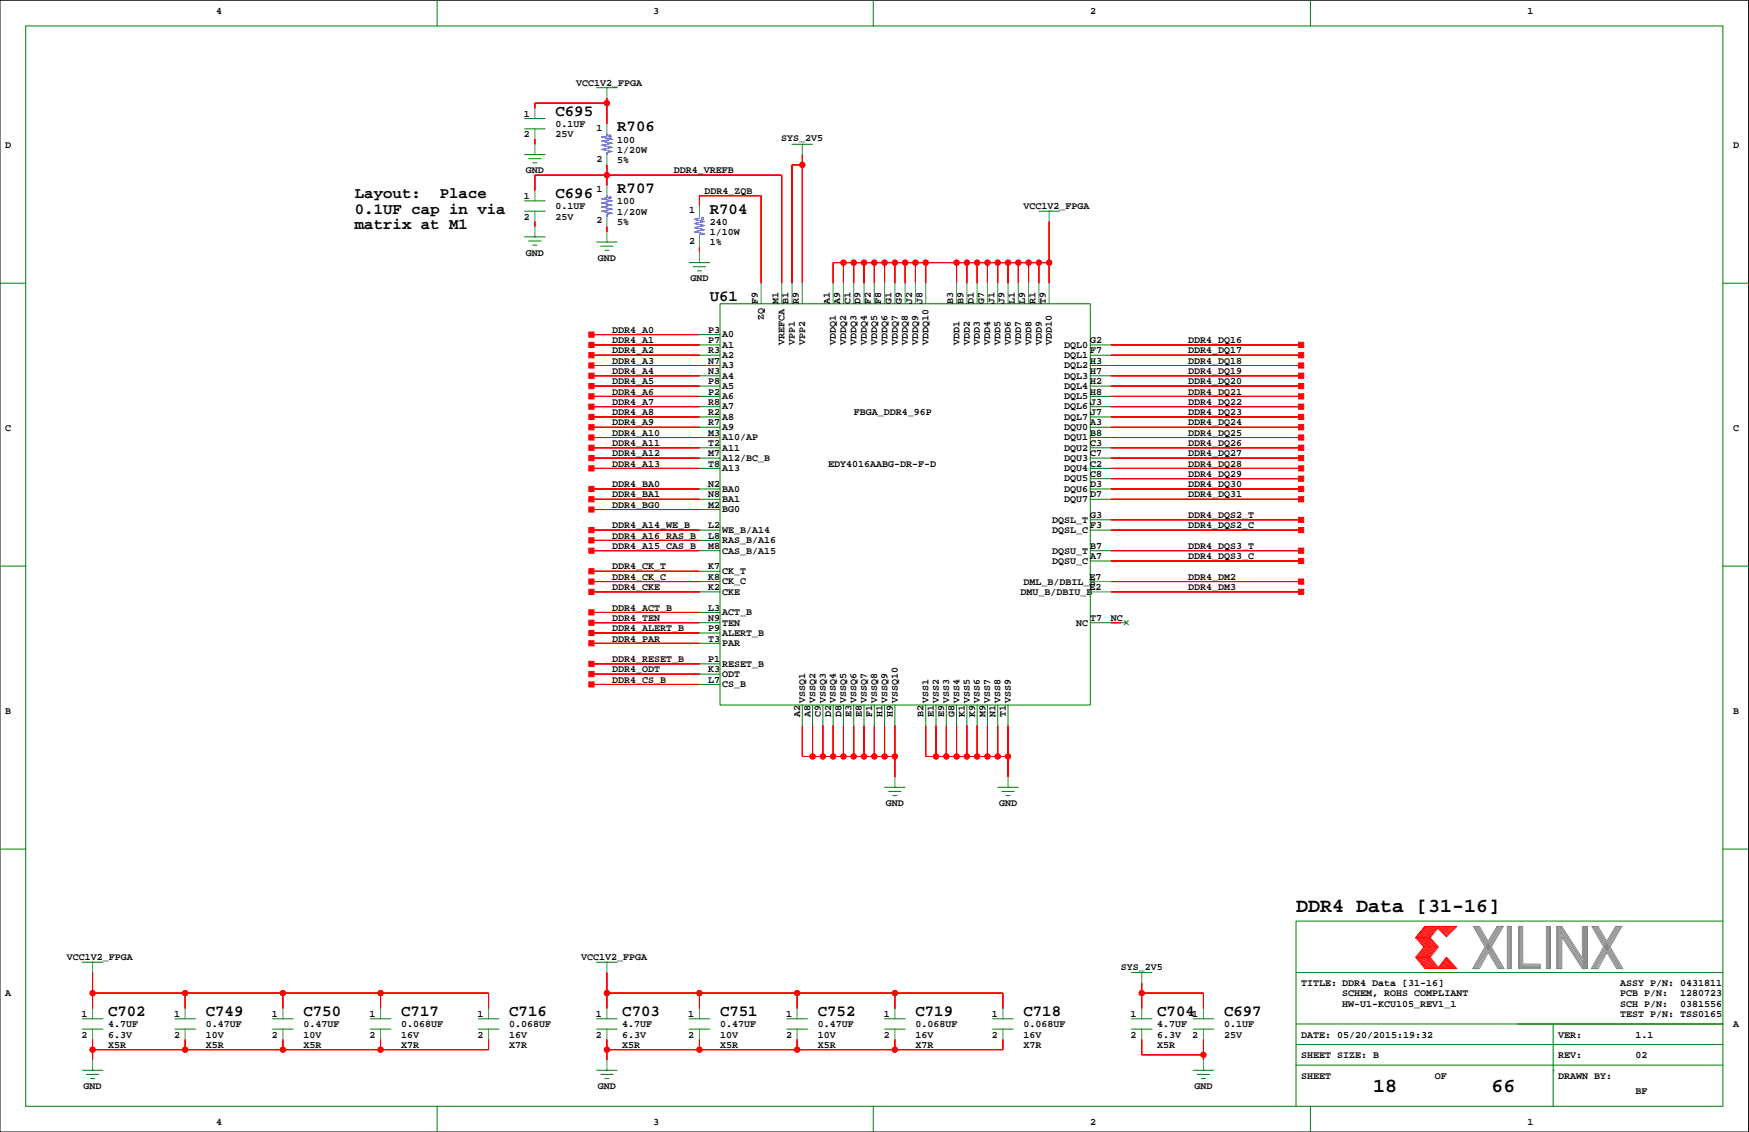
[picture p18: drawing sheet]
<svg xmlns="http://www.w3.org/2000/svg" width="432mm" height="279mm" viewBox="0 0 432 279" stroke-linecap="round" stroke-linejoin="round" font-family="sans-serif">
<defs><g id="words">
<g font-size="4.9">
<text x="320" y="225.2">DDR4 Data [31-16]</text>
<text x="339" y="269.6">18</text>
<text x="368.2" y="269.6">66</text>
</g>
<g font-size="3.9">
<text x="137.1" y="28.6">C695</text>
<text x="152.4" y="32.4">R706</text>
<text x="152.4" y="47.6">R707</text>
<text x="87.6" y="48.9">Layout:</text>
<text x="87.6" y="52.7">0.1UF cap in via</text>
<text x="108.6" y="48.9">Place</text>
<text x="137.1" y="48.9">C696</text>
<text x="175.2" y="52.7">R704</text>
<text x="87.6" y="56.5">matrix at M1</text>
<text x="175.2" y="74.3">U61</text>
<text x="26.7" y="250.8">C702</text>
<text x="50.8" y="250.8">C749</text>
<text x="74.9" y="250.8">C750</text>
<text x="99" y="250.8">C717</text>
<text x="125.7" y="250.8">C716</text>
<text x="153.6" y="250.8">C703</text>
<text x="177.8" y="250.8">C751</text>
<text x="201.9" y="250.8">C752</text>
<text x="226" y="250.8">C719</text>
<text x="252.7" y="250.8">C718</text>
<text x="285.7" y="250.8">C704</text>
<text x="302.2" y="250.8">C697</text>
</g>
<g font-size="2.5">
<text x="53.3" y="3.4">4</text>
<text x="161.3" y="3.4">3</text>
<text x="269.2" y="3.4">2</text>
<text x="377.1" y="3.4">1</text>
<text x="142.2" y="21.2">VCC1V2_FPGA</text>
<text x="129.3" y="28.8">1</text>
<text x="129.3" y="33.9">2</text>
<text x="137.1" y="33.9">25V</text>
<text x="137.1" y="31.4">0.1UF</text>
<text x="147.3" y="32.3">1</text>
<text x="152.4" y="35.2">100</text>
<text x="192.9" y="34.9">SYS_2V5</text>
<text x="1.3" y="36.4">D</text>
<text x="147.3" y="39.9">2</text>
<text x="152.4" y="40.3">5%</text>
<text x="152.4" y="37.7">1/20W</text>
<text x="427.9" y="36.4">D</text>
<text x="129.8" y="42.8">GND</text>
<text x="147.3" y="47.5">1</text>
<text x="166.3" y="42.8">DDR4_VREFB</text>
<text x="174" y="47.9">DDR4_ZQB</text>
<text x="129.3" y="49.1">1</text>
<text x="137.1" y="51.7">0.1UF</text>
<text x="152.4" y="50.4">100</text>
<text x="152.4" y="53">1/20W</text>
<text x="170.1" y="52.6">1</text>
<text x="252.7" y="51.7">VCC1V2_FPGA</text>
<text x="129.3" y="54.2">2</text>
<text x="137.1" y="54.2">25V</text>
<text x="147.3" y="55.1">2</text>
<text x="152.4" y="55.5">5%</text>
<text x="175.2" y="55.5">240</text>
<text x="175.2" y="58">1/10W</text>
<text x="129.8" y="63.1">GND</text>
<text x="147.6" y="64.4">GND</text>
<text x="170.1" y="60.2">2</text>
<text x="175.2" y="60.6">1%</text>
<text x="170.5" y="69.5">GND</text>
<text x="187.1" y="75" transform="rotate(-90 187.1 75)">F9</text>
<text x="192.2" y="75" transform="rotate(-90 192.2 75)">M1</text>
<text x="194.7" y="75" transform="rotate(-90 194.7 75)">B1</text>
<text x="197.2" y="75" transform="rotate(-90 197.2 75)">R9</text>
<text x="204.9" y="75" transform="rotate(-90 204.9 75)">A1</text>
<text x="207.4" y="75" transform="rotate(-90 207.4 75)">A9</text>
<text x="209.9" y="75" transform="rotate(-90 209.9 75)">C1</text>
<text x="212.5" y="75" transform="rotate(-90 212.5 75)">D9</text>
<text x="215" y="75" transform="rotate(-90 215 75)">F2</text>
<text x="217.6" y="75" transform="rotate(-90 217.6 75)">F8</text>
<text x="220.1" y="75" transform="rotate(-90 220.1 75)">G1</text>
<text x="222.6" y="75" transform="rotate(-90 222.6 75)">G9</text>
<text x="225.2" y="75" transform="rotate(-90 225.2 75)">J2</text>
<text x="227.7" y="75" transform="rotate(-90 227.7 75)">J8</text>
<text x="235.3" y="75" transform="rotate(-90 235.3 75)">B3</text>
<text x="237.9" y="75" transform="rotate(-90 237.9 75)">B9</text>
<text x="240.4" y="75" transform="rotate(-90 240.4 75)">D1</text>
<text x="242.9" y="75" transform="rotate(-90 242.9 75)">G7</text>
<text x="245.5" y="75" transform="rotate(-90 245.5 75)">J1</text>
<text x="248" y="75" transform="rotate(-90 248 75)">J9</text>
<text x="250.6" y="75" transform="rotate(-90 250.6 75)">L1</text>
<text x="253.1" y="75" transform="rotate(-90 253.1 75)">L9</text>
<text x="255.6" y="75" transform="rotate(-90 255.6 75)">R1</text>
<text x="258.2" y="75" transform="rotate(-90 258.2 75)">T9</text>
<text x="151.1" y="82.2">DDR4_A0</text>
<text x="174.8" y="82.2">P3</text>
<text x="178.3" y="83.3">A0</text>
<text x="188.6" y="79" transform="rotate(-90 188.6 79)">ZQ</text>
<text x="151.1" y="84.7">DDR4_A1</text>
<text x="151.1" y="87.2">DDR4_A2</text>
<text x="151.1" y="89.8">DDR4_A3</text>
<text x="174.8" y="89.8">N7</text>
<text x="174.8" y="87.2">R3</text>
<text x="174.8" y="84.7">P7</text>
<text x="178.3" y="85.8">A1</text>
<text x="178.3" y="88.4">A2</text>
<text x="193.7" y="85.1" transform="rotate(-90 193.7 85.1)">VREFCA</text>
<text x="196.2" y="85.1" transform="rotate(-90 196.2 85.1)">VPP1</text>
<text x="198.8" y="85.1" transform="rotate(-90 198.8 85.1)">VPP2</text>
<text x="206.4" y="85.1" transform="rotate(-90 206.4 85.1)">VDDQ1</text>
<text x="208.9" y="85.1" transform="rotate(-90 208.9 85.1)">VDDQ2</text>
<text x="211.5" y="85.1" transform="rotate(-90 211.5 85.1)">VDDQ3</text>
<text x="214" y="85.1" transform="rotate(-90 214 85.1)">VDDQ4</text>
<text x="216.5" y="85.1" transform="rotate(-90 216.5 85.1)">VDDQ5</text>
<text x="219.1" y="85.1" transform="rotate(-90 219.1 85.1)">VDDQ6</text>
<text x="221.6" y="85.1" transform="rotate(-90 221.6 85.1)">VDDQ7</text>
<text x="224.2" y="85.1" transform="rotate(-90 224.2 85.1)">VDDQ8</text>
<text x="226.7" y="85.1" transform="rotate(-90 226.7 85.1)">VDDQ9</text>
<text x="229.2" y="85.1" transform="rotate(-90 229.2 85.1)">VDDQ10</text>
<text x="236.9" y="85.1" transform="rotate(-90 236.9 85.1)">VDD1</text>
<text x="239.4" y="85.1" transform="rotate(-90 239.4 85.1)">VDD2</text>
<text x="241.9" y="85.1" transform="rotate(-90 241.9 85.1)">VDD3</text>
<text x="244.5" y="85.1" transform="rotate(-90 244.5 85.1)">VDD4</text>
<text x="247" y="85.1" transform="rotate(-90 247 85.1)">VDD5</text>
<text x="249.6" y="85.1" transform="rotate(-90 249.6 85.1)">VDD6</text>
<text x="252.1" y="85.1" transform="rotate(-90 252.1 85.1)">VDD7</text>
<text x="254.6" y="85.1" transform="rotate(-90 254.6 85.1)">VDD8</text>
<text x="257.2" y="85.1" transform="rotate(-90 257.2 85.1)">VDD9</text>
<text x="259.7" y="85.1" transform="rotate(-90 259.7 85.1)">VDD10</text>
<text x="262.7" y="85.8">DQL0</text>
<text x="262.7" y="88.4">DQL1</text>
<text x="269.2" y="89.8">H3</text>
<text x="269.2" y="87.2">F7</text>
<text x="269.2" y="84.7">G2</text>
<text x="293.3" y="87.2">DDR4_DQ17</text>
<text x="293.3" y="84.7">DDR4_DQ16</text>
<text x="293.3" y="89.8">DDR4_DQ18</text>
<text x="151.1" y="92.3">DDR4_A4</text>
<text x="151.1" y="94.9">DDR4_A5</text>
<text x="174.8" y="94.9">P8</text>
<text x="174.8" y="92.3">N3</text>
<text x="178.3" y="90.9">A3</text>
<text x="178.3" y="93.4">A4</text>
<text x="178.3" y="96">A5</text>
<text x="262.7" y="90.9">DQL2</text>
<text x="262.7" y="93.4">DQL3</text>
<text x="262.7" y="96">DQL4</text>
<text x="269.2" y="94.9">H2</text>
<text x="269.2" y="92.3">H7</text>
<text x="293.3" y="92.3">DDR4_DQ19</text>
<text x="293.3" y="94.9">DDR4_DQ20</text>
<text x="151.1" y="97.4">DDR4_A6</text>
<text x="151.1" y="99.9">DDR4_A7</text>
<text x="174.8" y="99.9">R8</text>
<text x="174.8" y="97.4">P2</text>
<text x="178.3" y="98.5">A6</text>
<text x="178.3" y="101.1">A7</text>
<text x="262.7" y="98.5">DQL5</text>
<text x="262.7" y="101.1">DQL6</text>
<text x="269.2" y="99.9">J3</text>
<text x="269.2" y="97.4">H8</text>
<text x="293.3" y="99.9">DDR4_DQ22</text>
<text x="293.3" y="97.4">DDR4_DQ21</text>
<text x="1.3" y="106.3">C</text>
<text x="151.1" y="102.5">DDR4_A8</text>
<text x="151.1" y="105">DDR4_A9</text>
<text x="151.1" y="107.5">DDR4_A10</text>
<text x="174.8" y="105">R7</text>
<text x="174.8" y="102.5">R2</text>
<text x="174.8" y="107.5">M3</text>
<text x="178.3" y="103.6">A8</text>
<text x="178.3" y="106.1">A9</text>
<text x="210.8" y="102.5">FBGA_DDR4_96P</text>
<text x="262.7" y="103.6">DQL7</text>
<text x="262.7" y="106.1">DQU0</text>
<text x="269.2" y="107.5">B8</text>
<text x="269.2" y="105">A3</text>
<text x="269.2" y="102.5">J7</text>
<text x="293.3" y="105">DDR4_DQ24</text>
<text x="293.3" y="107.5">DDR4_DQ25</text>
<text x="293.3" y="102.5">DDR4_DQ23</text>
<text x="427.9" y="106.3">C</text>
<text x="151.1" y="110.1">DDR4_A11</text>
<text x="151.1" y="112.6">DDR4_A12</text>
<text x="174.8" y="112.6">M7</text>
<text x="174.8" y="110.1">T2</text>
<text x="178.3" y="108.7">A10/AP</text>
<text x="178.3" y="111.2">A11</text>
<text x="178.3" y="113.8">A12/BC_B</text>
<text x="262.7" y="108.7">DQU1</text>
<text x="262.7" y="111.2">DQU2</text>
<text x="262.7" y="113.8">DQU3</text>
<text x="269.2" y="112.6">C7</text>
<text x="269.2" y="110.1">C3</text>
<text x="293.3" y="112.6">DDR4_DQ27</text>
<text x="293.3" y="110.1">DDR4_DQ26</text>
<text x="151.1" y="115.2">DDR4_A13</text>
<text x="174.8" y="115.2">T8</text>
<text x="178.3" y="116.3">A13</text>
<text x="204.4" y="115.2">EDY4016AABG-DR-F-D</text>
<text x="262.7" y="116.3">DQU4</text>
<text x="262.7" y="118.8">DQU5</text>
<text x="269.2" y="117.7">C8</text>
<text x="269.2" y="115.2">C2</text>
<text x="293.3" y="117.7">DDR4_DQ29</text>
<text x="293.3" y="115.2">DDR4_DQ28</text>
<text x="151.1" y="120.2">DDR4_BA0</text>
<text x="151.1" y="122.8">DDR4_BA1</text>
<text x="151.1" y="125.3">DDR4_BG0</text>
<text x="174.8" y="125.3">M2</text>
<text x="174.8" y="122.8">N8</text>
<text x="174.8" y="120.2">N2</text>
<text x="178.3" y="121.4">BA0</text>
<text x="178.3" y="123.9">BA1</text>
<text x="262.7" y="121.4">DQU6</text>
<text x="262.7" y="123.9">DQU7</text>
<text x="269.2" y="122.8">D7</text>
<text x="269.2" y="120.2">D3</text>
<text x="293.3" y="120.2">DDR4_DQ30</text>
<text x="293.3" y="122.8">DDR4_DQ31</text>
<text x="151.1" y="130.4">DDR4_A14_WE_B</text>
<text x="174.8" y="130.4">L2</text>
<text x="178.3" y="126.5">BG0</text>
<text x="178.3" y="131.5">WE_B/A14</text>
<text x="259.8" y="131.5">DQSL_C</text>
<text x="259.8" y="129">DQSL_T</text>
<text x="269.2" y="127.9">G3</text>
<text x="269.2" y="130.4">F3</text>
<text x="293.3" y="130.4">DDR4_DQS2_C</text>
<text x="293.3" y="127.9">DDR4_DQS2_T</text>
<text x="151.1" y="132.9">DDR4_A16_RAS_B</text>
<text x="151.1" y="135.5">DDR4_A15_CAS_B</text>
<text x="174.8" y="132.9">L8</text>
<text x="174.8" y="135.5">M8</text>
<text x="178.3" y="136.6">CAS_B/A15</text>
<text x="178.3" y="134.1">RAS_B/A16</text>
<text x="259.8" y="136.6">DQSU_T</text>
<text x="269.2" y="135.5">B7</text>
<text x="293.3" y="135.5">DDR4_DQS3_T</text>
<text x="151.1" y="140.6">DDR4_CK_T</text>
<text x="151.1" y="143.1">DDR4_CK_C</text>
<text x="174.8" y="140.6">K7</text>
<text x="174.8" y="143.1">K8</text>
<text x="178.3" y="141.7">CK_T</text>
<text x="259.8" y="139.2">DQSU_C</text>
<text x="269" y="143.1">E7</text>
<text x="269.2" y="138">A7</text>
<text x="293.3" y="138">DDR4_DQS3_C</text>
<text x="293.3" y="143.1">DDR4_DM2</text>
<text x="151.1" y="145.6">DDR4_CKE</text>
<text x="174.8" y="145.6">K2</text>
<text x="178.3" y="146.8">CKE</text>
<text x="178.3" y="144.2">CK_C</text>
<text x="251.9" y="146.9">DMU_B/DBIU_B</text>
<text x="252.7" y="144.4">DML_B/DBIL_B</text>
<text x="269" y="145.6">E2</text>
<text x="293.3" y="145.6">DDR4_DM3</text>
<text x="151.1" y="150.7">DDR4_ACT_B</text>
<text x="151.1" y="155.8">DDR4_ALERT_B</text>
<text x="151.1" y="153.3">DDR4_TEN</text>
<text x="174.8" y="153.3">N9</text>
<text x="174.8" y="155.8">P9</text>
<text x="174.8" y="150.7">L3</text>
<text x="178.3" y="151.9">ACT_B</text>
<text x="178.3" y="154.4">TEN</text>
<text x="265.7" y="154.4">NC</text>
<text x="269.2" y="153.3">T7</text>
<text x="274.3" y="153.3">NC</text>
<text x="151.1" y="158.3">DDR4_PAR</text>
<text x="174.8" y="158.3">T3</text>
<text x="178.3" y="156.9">ALERT_B</text>
<text x="178.3" y="159.5">PAR</text>
<text x="151.1" y="163.4">DDR4_RESET_B</text>
<text x="151.1" y="166">DDR4_ODT</text>
<text x="174.8" y="163.4">P1</text>
<text x="174.8" y="166">K3</text>
<text x="178.3" y="167.1">ODT</text>
<text x="178.3" y="164.6">RESET_B</text>
<text x="151.1" y="168.5">DDR4_CS_B</text>
<text x="174.8" y="168.5">L7</text>
<text x="178.3" y="169.6">CS_B</text>
<text x="198.8" y="173.5" transform="rotate(-90 198.8 173.5)">VSSQ1</text>
<text x="201.3" y="173.5" transform="rotate(-90 201.3 173.5)">VSSQ2</text>
<text x="203.8" y="173.5" transform="rotate(-90 203.8 173.5)">VSSQ3</text>
<text x="206.4" y="173.5" transform="rotate(-90 206.4 173.5)">VSSQ4</text>
<text x="208.9" y="173.5" transform="rotate(-90 208.9 173.5)">VSSQ5</text>
<text x="211.5" y="173.5" transform="rotate(-90 211.5 173.5)">VSSQ6</text>
<text x="214" y="173.5" transform="rotate(-90 214 173.5)">VSSQ7</text>
<text x="216.5" y="173.5" transform="rotate(-90 216.5 173.5)">VSSQ8</text>
<text x="219.1" y="173.5" transform="rotate(-90 219.1 173.5)">VSSQ9</text>
<text x="221.6" y="173.5" transform="rotate(-90 221.6 173.5)">VSSQ10</text>
<text x="229.2" y="173.5" transform="rotate(-90 229.2 173.5)">VSS1</text>
<text x="231.8" y="173.5" transform="rotate(-90 231.8 173.5)">VSS2</text>
<text x="234.3" y="173.5" transform="rotate(-90 234.3 173.5)">VSS3</text>
<text x="236.9" y="173.5" transform="rotate(-90 236.9 173.5)">VSS4</text>
<text x="239.4" y="173.5" transform="rotate(-90 239.4 173.5)">VSS5</text>
<text x="241.9" y="173.5" transform="rotate(-90 241.9 173.5)">VSS6</text>
<text x="244.5" y="173.5" transform="rotate(-90 244.5 173.5)">VSS7</text>
<text x="247" y="173.5" transform="rotate(-90 247 173.5)">VSS8</text>
<text x="249.6" y="173.5" transform="rotate(-90 249.6 173.5)">VSS9</text>
<text x="1.3" y="176.1">B</text>
<text x="197.6" y="177" transform="rotate(-90 197.6 177)">A2</text>
<text x="200.1" y="177" transform="rotate(-90 200.1 177)">A8</text>
<text x="202.6" y="177" transform="rotate(-90 202.6 177)">C9</text>
<text x="205.2" y="177" transform="rotate(-90 205.2 177)">D2</text>
<text x="207.7" y="177" transform="rotate(-90 207.7 177)">D8</text>
<text x="210.3" y="177" transform="rotate(-90 210.3 177)">E3</text>
<text x="212.8" y="177" transform="rotate(-90 212.8 177)">E8</text>
<text x="215.3" y="177" transform="rotate(-90 215.3 177)">F1</text>
<text x="217.9" y="177" transform="rotate(-90 217.9 177)">H1</text>
<text x="220.4" y="177" transform="rotate(-90 220.4 177)">H9</text>
<text x="228" y="177" transform="rotate(-90 228 177)">B2</text>
<text x="230.6" y="177" transform="rotate(-90 230.6 177)">E1</text>
<text x="233.1" y="177" transform="rotate(-90 233.1 177)">E9</text>
<text x="235.6" y="177" transform="rotate(-90 235.6 177)">G8</text>
<text x="238.2" y="177" transform="rotate(-90 238.2 177)">K1</text>
<text x="240.7" y="177" transform="rotate(-90 240.7 177)">K9</text>
<text x="243.3" y="177" transform="rotate(-90 243.3 177)">M9</text>
<text x="245.8" y="177" transform="rotate(-90 245.8 177)">N1</text>
<text x="248.3" y="177" transform="rotate(-90 248.3 177)">T1</text>
<text x="427.9" y="176.1">B</text>
<text x="218.7" y="199">GND</text>
<text x="246.6" y="199">GND</text>
<text x="16.5" y="237.1">VCC1V2_FPGA</text>
<text x="143.5" y="237.1">VCC1V2_FPGA</text>
<text x="276.7" y="239.3">SYS_2V5</text>
<text x="1.3" y="245.9">A</text>
<text x="321.2" y="243.4">TITLE: DDR4 Data [31-16]</text>
<text x="331.4" y="245.9">SCHEM, ROHS COMPLIANT</text>
<text x="400" y="243.4">ASSY P/N: 0431811</text>
<text x="400" y="245.9">PCB P/N:</text>
<text x="414.8" y="245.9">1280723</text>
<text x="20.1" y="251">1</text>
<text x="43" y="251">1</text>
<text x="67.1" y="251">1</text>
<text x="91.2" y="251">1</text>
<text x="117.9" y="251">1</text>
<text x="147.1" y="251">1</text>
<text x="169.9" y="251">1</text>
<text x="194.1" y="251">1</text>
<text x="218.2" y="251">1</text>
<text x="244.8" y="251">1</text>
<text x="279.1" y="251">1</text>
<text x="294.4" y="251">1</text>
<text x="331.4" y="248.5">HW-U1-KCU105_REV1_1</text>
<text x="400" y="251">TEST P/N: TSS0165</text>
<text x="400" y="248.5">SCH P/N:</text>
<text x="414.8" y="248.5">0381556</text>
<text x="20.1" y="256.1">2</text>
<text x="26.7" y="253.6">4.7UF</text>
<text x="26.7" y="256.1">6.3V</text>
<text x="43" y="256.1">2</text>
<text x="50.8" y="256.1">10V</text>
<text x="50.8" y="253.6">0.47UF</text>
<text x="67.1" y="256.1">2</text>
<text x="74.9" y="256.1">10V</text>
<text x="74.9" y="253.6">0.47UF</text>
<text x="91.2" y="256.1">2</text>
<text x="99" y="253.6">0.068UF</text>
<text x="99" y="256.1">16V</text>
<text x="117.9" y="256.1">2</text>
<text x="125.7" y="256.1">16V</text>
<text x="125.7" y="253.6">0.068UF</text>
<text x="147.1" y="256.1">2</text>
<text x="153.6" y="253.6">4.7UF</text>
<text x="153.6" y="256.1">6.3V</text>
<text x="169.9" y="256.1">2</text>
<text x="177.8" y="256.1">10V</text>
<text x="177.8" y="253.6">0.47UF</text>
<text x="194.1" y="256.1">2</text>
<text x="201.9" y="256.1">10V</text>
<text x="201.9" y="253.6">0.47UF</text>
<text x="218.2" y="256.1">2</text>
<text x="226" y="253.6">0.068UF</text>
<text x="226" y="256.1">16V</text>
<text x="244.8" y="256.1">2</text>
<text x="252.7" y="256.1">16V</text>
<text x="252.7" y="253.6">0.068UF</text>
<text x="279.1" y="256.1">2</text>
<text x="285.7" y="253.6">4.7UF</text>
<text x="285.7" y="256.1">6.3V</text>
<text x="294.4" y="256.1">2</text>
<text x="302.2" y="253.6">0.1UF</text>
<text x="302.2" y="256.1">25V</text>
<text x="321.2" y="256.1">DATE: 05/20/2015:19:32</text>
<text x="384.7" y="256.1">VER:</text>
<text x="403.8" y="256.1">1.1</text>
<text x="427.9" y="253.6">A</text>
<text x="26.7" y="258.6">X5R</text>
<text x="50.8" y="258.6">X5R</text>
<text x="74.9" y="258.6">X5R</text>
<text x="99" y="258.6">X7R</text>
<text x="125.7" y="258.6">X7R</text>
<text x="153.6" y="258.6">X5R</text>
<text x="177.8" y="258.6">X5R</text>
<text x="201.9" y="258.6">X5R</text>
<text x="226" y="258.6">X7R</text>
<text x="252.7" y="258.6">X7R</text>
<text x="285.7" y="258.6">X5R</text>
<text x="321.2" y="261.2">SHEET SIZE: B</text>
<text x="384.7" y="261.2">REV:</text>
<text x="403.8" y="261.2">02</text>
<text x="20.6" y="268.8">GND</text>
<text x="147.6" y="268.8">GND</text>
<text x="294.9" y="268.8">GND</text>
<text x="321.2" y="266.3">SHEET</text>
<text x="354.2" y="266.3">OF</text>
<text x="384.7" y="266.3">DRAWN BY:</text>
<text x="403.8" y="270.1">BF</text>
<text x="53.3" y="277.7">4</text>
<text x="161.3" y="277.7">3</text>
<text x="269.2" y="277.7">2</text>
<text x="377.1" y="277.7">1</text>
</g>
</g></defs>
<path d="M0 .1h431.7v279.3h-431.7z" fill="none" stroke="#000" stroke-width=".25"/>
<g fill="none" stroke="#008000" stroke-width=".25">
<path d="M6.3 6.4h419.1v266.7h-419.1zM107.9 .1v6.3M215.6 .1v6.3M323.5 .1v6.3M129.5 31.8h5.1M129.5 29.3h5.1M129.5 38.2h5.1M130.5 39.2h3.1M132.1 38.2h.1M147.3 21.6h5.1M149.8 21.6h.1M195.5 35.6h5.1"/>
<path d="M198.1 35.6h.1M129.5 58.5h5.1M129.5 52.1h5.1M129.5 49.6h5.1M130.5 59.5h3.1M131.5 40.2h1.1M132.1 58.5h.1M147.3 59.7h5.1M149.8 59.7h.1M256.5 52.1h5.1M259 52.1h.1M0 69.9h6.3"/>
<path d="M131.5 60.5h1.1M148.3 60.8h3M149.3 61.8h1M170.1 64.8h5.1M171.2 65.8h3M172.2 66.9h1M172.7 64.8h.1M177.8 75h91.4v99h-91.4zM425.4 69.9h6.3M172.7 82.6h5.1M172.7 85.1h5.1M172.7 87.7h5.1"/>
<path d="M172.7 90.2h5.1M172.7 92.8h5.1M172.7 95.3h5.1M172.7 97.8h5.1M269.2 85.1h5.1M269.2 87.7h5.1M269.2 90.2h5.1M269.2 92.8h5.1M269.2 95.3h5.1M269.2 97.8h5.1M172.7 108h5.1M172.7 110.5h5.1"/>
<path d="M172.7 113.1h5.1M172.7 115.6h5.1M172.7 100.4h5.1M172.7 102.9h5.1M172.7 105.4h5.1M269.2 108h5.1M269.2 110.5h5.1M269.2 113.1h5.1M269.2 115.6h5.1M269.2 100.4h5.1M269.2 102.9h5.1M269.2 105.4h5.1"/>
<path d="M269.2 118.1h5.1M0 139.7h6.3M172.7 120.7h5.1M172.7 123.2h5.1M172.7 125.8h5.1M172.7 135.9h5.1M172.7 130.8h5.1M172.7 133.4h5.1M269.2 120.7h5.1M269.2 123.2h5.1M269.2 135.9h5.1M269.2 130.8h5.1"/>
<path d="M269.2 128.3h5.1M269.2 138.5h5.1M425.4 139.7h6.3M172.7 151.2h5.1M172.7 156.2h5.1M172.7 146.1h5.1M172.7 143.5h5.1M172.7 141h5.1M172.7 153.7h5.1M172.7 158.8h5.1M269.2 153.7h5.1M277.6 153.2l1 1"/>
<path d="M278.6 153.2l-1 1M172.7 168.9h5.1M172.7 166.4h5.1M172.7 163.9h5.1M198.1 174v5.1M200.6 174v5.1M203.2 174v5.1M205.7 174v5.1M208.2 174v5.1M210.8 174v5.1M213.3 174v5.1M215.9 174v5.1"/>
<path d="M218.4 174v5.1M220.9 174v5.1M228.5 174v5.1M231.1 174v5.1M233.6 174v5.1M236.2 174v5.1M238.7 174v5.1M241.2 174v5.1M243.8 174v5.1M246.3 174v5.1M248.9 174v5.1M218.4 194.3h5.1"/>
<path d="M219.4 195.3h3.1M220.4 196.4h1M220.9 194.3h.1M246.3 194.3h5.1M247.3 195.3h3.1M248.4 196.4h1M248.9 194.3h.1M0 209.6h6.3M425.4 209.6h6.3M20.3 237.5h5.1M22.9 237.5h.1M147.3 237.5h5.1"/>
<path d="M149.8 237.5h.1M425.4 227.3h-105.4v35.6M20.3 254h5.1M20.3 251.5h5.1M43.2 254h5M43.2 251.5h5M67.3 254h5.1M67.3 251.5h5.1M91.4 254h5.1M91.4 251.5h5.1M118.1 254h5.1M118.1 251.5h5.1"/>
<path d="M147.3 254h5.1M147.3 251.5h5.1M170.1 254h5.1M170.1 251.5h5.1M194.3 254h5M194.3 251.5h5M218.4 254h5.1M218.4 251.5h5.1M245.1 254h5M245.1 251.5h5M279.3 240h5.1M279.3 254h5.1"/>
<path d="M279.3 251.5h5.1M281.9 240h.1M294.6 254h5.1M294.6 251.5h5.1M320 257.8h105.4M320 252.7h105.4M320 240h105.4M383.5 252.7v20.4M20.3 264.2h5.1M21.3 265.2h3.1M22.3 266.2h1.1M22.9 264.2h.1"/>
<path d="M107.9 273.1v6.3M147.3 264.2h5.1M148.3 265.2h3M149.3 266.2h1M149.8 264.2h.1M215.6 273.1v6.3M294.6 264.2h5.1M295.6 265.2h3M296.6 266.2h1M297.1 264.2h.1M320 262.9v10.2M320 262.9h105.4"/>
<path d="M323.5 273.1v6.3M383.5 264.2h.1"/>
</g>
<g fill="none" stroke="#f00" stroke-width=".25">
<path d="M132.1 34.3v1.3M149.8 24.2v6.3M149.8 25.5h-17.7v1.2M198.1 38.2v31.7M132.1 47v-3.8h60.9v26.7M132.1 54.7v1.2M149.8 40.7v5.1M149.8 55.9v1.3M172.7 50.9v-2.6h15.2v21.6M198.1 40.7h-2.6v29.2M259 54.7v15.2M172.7 61v1.3"/>
<path d="M208.2 64.8v5.1M210.8 64.8v5.1M213.3 64.8v5.1M215.9 64.8v5.1M218.4 64.8v5.1M220.9 64.8v5.1M223.5 64.8v5.1M226 64.8v5.1M228.5 64.8v5.1M236.2 64.8v5.1M238.7 64.8v5.1M241.2 64.8v5.1"/>
<path d="M243.8 64.8v5.1M246.3 64.8v5.1M248.9 64.8v5.1M251.4 64.8v5.1M253.9 64.8v5.1M256.5 64.8v5.1M259 64.8h-53.3v5.1M146 82.6h26.7M146 85.1h26.7M146 87.7h26.7M146 90.2h26.7M146 92.8h26.7"/>
<path d="M146 95.3h26.7M146 97.8h26.7M274.3 85.1h46.9M274.3 87.7h46.9M274.3 90.2h46.9M274.3 92.8h46.9M274.3 95.3h46.9M274.3 97.8h46.9M146 113.1h26.7M146 105.4h26.7M146 110.5h26.7M146 108h26.7"/>
<path d="M146 115.6h26.7M146 100.4h26.7M146 102.9h26.7M274.3 113.1h46.9M274.3 118.1h46.9M274.3 105.4h46.9M274.3 110.5h46.9M274.3 108h46.9M274.3 115.6h46.9M274.3 100.4h46.9M274.3 102.9h46.9M146 120.7h26.7"/>
<path d="M146 123.2h26.7M146 125.8h26.7M146 130.8h26.7M146 133.4h26.7M146 135.9h26.7M274.3 120.7h46.9M274.3 123.2h46.9M274.3 130.8h46.9M274.3 135.9h46.9M274.3 138.5h46.9M274.3 128.3h46.9M146 146.1h26.7"/>
<path d="M146 141h26.7M146 143.5h26.7M146 151.2h26.7M146 158.8h26.7M146 156.2h26.7M146 153.7h26.7M274.3 146.1h46.9M274.3 143.5h46.9M274.3 153.7h2.5M146 163.9h26.7M146 166.4h26.7M146 168.9h26.7"/>
<path d="M198.1 179.1v7.6h22.8M200.6 179.1v7.6M203.2 179.1v7.6M205.7 179.1v7.6M208.2 179.1v7.6M210.8 179.1v7.6M213.3 179.1v7.6M215.9 179.1v7.6M218.4 179.1v7.6M220.9 179.1v12.7M228.5 179.1v7.6h20.4M231.1 179.1v7.6"/>
<path d="M233.6 179.1v7.6M236.2 179.1v7.6M238.7 179.1v7.6M241.2 179.1v7.6M243.8 179.1v7.6M246.3 179.1v7.6M248.9 179.1v12.7M349.5 236.3h3.6M349.9 231.5l1.9 2.2-2 2.6 2.2 2.8M350.1 236.3l2.2 2.8M350.2 231.5l1.9 2.3-2 2.5M350.4 236.3l2.2 2.8"/>
<path d="M350.5 231.5l1.9 2.3-2 2.5M350.6 236.3l2.3 2.7M350.8 231.5l1.9 2.3-2 2.5M351 236.3l2.2 2.8M351.1 231.5l1.9 2.3-2 2.5M351.3 236.3l2.2 2.8M351.4 231.5l1.9 2.3-2 2.5M351.6 236.3l2.2 2.8M351.7 231.5l1.9 2.2M351.8 228.7l-2.3 2.8 2.3-2.8h7.9l-2.6 2.5-2.1-2.1-1.9 2.4 2 2.2-2 2.6 2 2.5 2-2.5 2.6 2.8h-7.9l-2.3-2.8M351.9 236.3l2.2 2.8M352 231.5l1.9 2.2"/>
<path d="M352.1 228.7l-2.2 2.7M352.2 236.3l2.2 2.8M352.3 231.5l1.9 2.3-2 2.5M352.4 228.7l-2.2 2.7M352.5 236.3l2.2 2.8M352.6 231.5l1.9 2.2M352.7 228.7l-2.2 2.7M352.8 236.3l2.2 2.8M352.8 231.5l2 2.2M353 228.7l-2.2 2.7M353.1 231.5h-3.6l2.1 2.2-2.1 2.6M353.2 228.7l-2.1 2.7"/>
<path d="M353.6 233.8l-2 2.5M353.6 228.7l-2.2 2.7M353.8 228.7l-2.1 2.7M353.9 233.8l-1.9 2.4M354.1 228.7l-2.1 2.7M354.4 228.7l-2.1 2.7M354.5 233.8l-2 2.5M354.7 228.7l-2.1 2.7M354.8 233.8l-2 2.5M355 228.7l-2.1 2.7M355.2 238.8l.2 .3M355.3 238.6l.4 .5"/>
<path d="M355.4 228.7l-.4 .4M355.4 238.4l.6 .7M355.6 238.3l.7 .8M355.7 238.1l.9 1M355.7 228.7l-.5 .5M355.9 237.9l1 1.2M356 237.8l1.2 1.3M356.1 228.7l-.8 .7M356.1 237.6l1.4 1.4M356.3 237.4l1.5 1.7M356.4 237.2l1.6 1.9M356.5 228.7l-1 .9"/>
<path d="M356.5 237.1l1.8 2M356.7 236.9l1.9 2.2M356.8 236.7l2.1 2.4M356.8 228.7l-1.1 1.1M356.9 236.6l2.3 2.5M357.1 236.5l2.3 2.6M357.2 228.7l-1.3 1.2M357.5 228.7l-1.4 1.4M357.8 228.7l-1.6 1.6M358.2 228.7l-1.8 1.7M358.5 228.7l-1.9 1.9M359 228.7l-2.2 2.1"/>
<path d="M359.3 228.7l-2.3 2.3M22.9 245.1h97.7v3.8M22.9 240v8.9M22.9 256.5v5.1M45.7 245.1v3.8M45.7 256.5v2.6M69.8 245.1v3.8M69.8 256.5v2.6M94 245.1v3.8M94 256.5v2.6M120.6 256.5v2.6h-97.7M149.8 240v8.9"/>
<path d="M149.8 256.5v5.1M149.8 245.1h97.8v3.8M172.7 245.1v3.8M172.7 256.5v2.6M196.8 245.1v3.8M196.8 256.5v2.6M220.9 245.1v3.8M220.9 256.5v2.6M247.6 256.5v2.6h-97.8M281.9 245.1h15.2v3.8M281.9 242.6v6.3M281.9 256.5v3.9h15.2"/>
<path d="M297.1 256.5v5.1"/>
<circle cx="149.8" cy="25.5" r=".63"/>
<circle cx="149.8" cy="43.2" r=".63"/>
<circle cx="198.1" cy="40.7" r=".63"/>
<circle cx="208.2" cy="64.8" r=".63"/>
<circle cx="210.8" cy="64.8" r=".63"/>
<circle cx="213.3" cy="64.8" r=".63"/>
<circle cx="215.9" cy="64.8" r=".63"/>
<circle cx="218.4" cy="64.8" r=".63"/>
<circle cx="220.9" cy="64.8" r=".63"/>
<circle cx="223.5" cy="64.8" r=".63"/>
<circle cx="226" cy="64.8" r=".63"/>
<circle cx="228.5" cy="64.8" r=".63"/>
<circle cx="236.2" cy="64.8" r=".63"/>
<circle cx="238.7" cy="64.8" r=".63"/>
<circle cx="241.2" cy="64.8" r=".63"/>
<circle cx="243.8" cy="64.8" r=".63"/>
<circle cx="246.3" cy="64.8" r=".63"/>
<circle cx="248.9" cy="64.8" r=".63"/>
<circle cx="251.4" cy="64.8" r=".63"/>
<circle cx="253.9" cy="64.8" r=".63"/>
<circle cx="256.5" cy="64.8" r=".63"/>
<circle cx="259" cy="64.8" r=".63"/>
<circle cx="200.6" cy="186.7" r=".63"/>
<circle cx="203.2" cy="186.7" r=".63"/>
<circle cx="205.7" cy="186.7" r=".63"/>
<circle cx="208.2" cy="186.7" r=".63"/>
<circle cx="210.8" cy="186.7" r=".63"/>
<circle cx="213.3" cy="186.7" r=".63"/>
<circle cx="215.9" cy="186.7" r=".63"/>
<circle cx="218.4" cy="186.7" r=".63"/>
<circle cx="220.9" cy="186.7" r=".63"/>
<circle cx="231.1" cy="186.7" r=".63"/>
<circle cx="233.6" cy="186.7" r=".63"/>
<circle cx="236.2" cy="186.7" r=".63"/>
<circle cx="238.7" cy="186.7" r=".63"/>
<circle cx="241.2" cy="186.7" r=".63"/>
<circle cx="243.8" cy="186.7" r=".63"/>
<circle cx="246.3" cy="186.7" r=".63"/>
<circle cx="248.9" cy="186.7" r=".63"/>
<circle cx="22.9" cy="245.1" r=".63"/>
<circle cx="22.9" cy="259.1" r=".63"/>
<circle cx="45.7" cy="245.1" r=".63"/>
<circle cx="45.7" cy="259.1" r=".63"/>
<circle cx="69.8" cy="259.1" r=".63"/>
<circle cx="69.8" cy="245.1" r=".63"/>
<circle cx="94" cy="245.1" r=".63"/>
<circle cx="94" cy="259.1" r=".63"/>
<circle cx="149.8" cy="245.1" r=".63"/>
<circle cx="149.8" cy="259.1" r=".63"/>
<circle cx="172.7" cy="245.1" r=".63"/>
<circle cx="172.7" cy="259.1" r=".63"/>
<circle cx="196.8" cy="259.1" r=".63"/>
<circle cx="196.8" cy="245.1" r=".63"/>
<circle cx="220.9" cy="259.1" r=".63"/>
<circle cx="220.9" cy="245.1" r=".63"/>
<circle cx="281.9" cy="245.1" r=".63"/>
<circle cx="297.1" cy="260.4" r=".63"/>
</g>
<g fill="none" stroke="#848684" stroke-width=".25">
<path d="M364 228.7l6.1 10.4M364.3 228.7l6.1 10.4M364.6 228.7l6.1 10.4M364.9 228.7l6.1 10.4M367.4 232.3l-2.1-3.6h-1.6l2.9 5-3 5.4h1.7l2.1-4 2.4 4h1.6l-3.2-5.4M369.6 228.7l-2.2 3.6M369.8 228.7l-5.9 10.4M370.2 228.7l-6 10.4M370.5 228.7l-6 10.4M370.8 228.7l-6 10.4M371.1 228.7h-1.5h1.5l-2.9 5M372.1 228.7h1v10.4h-1z"/>
<path d="M372.4 228.7v10.4M372.6 228.7v10.4M372.9 228.7v10.4M374.9 228.7h1v9.3h4.3v1.1h-5.3zM375.1 228.7v10.4M375.4 228.7v10.4M375.7 228.7v10.4M375.7 238.2h4.5M375.7 238.5h4.5M375.7 238.8h4.5M381.8 228.7h1v10.4h-1zM382 228.7v10.4"/>
<path d="M382.3 228.7v10.4M382.5 228.7v10.4M384.3 228.7h1.3l5.1 7.8v-7.8h1.2v10.4h-1.2l-5.1-7.9v7.9h-1.3zM384.5 228.7v10.4M384.8 228.7v10.4M385.1 228.7v10.4M385.3 228.7v10.4M385.3 230.3l5.6 8.7M385.3 229.8l5.6 8.7M385.3 229.2l5.6 8.7M385.3 228.8l5.6 8.7M390.9 228.7v10.4"/>
<path d="M391.2 228.7v10.4M391.5 228.7v10.4M391.7 228.6v10.4M393.3 228.7l6.1 10.4M393.6 228.7l6.1 10.4M393.9 228.7l6.1 10.4M394.2 228.7l6.1 10.4M396.7 232.3l-2.1-3.6h-1.6l2.9 5-3 5.4M397.5 233.7l3.2 5.4h-1.6l-2.4-4-2.2 4h-1.6M398.9 228.7l-2.2 3.6M399.1 228.7l-6 10.4M399.4 228.7l-5.9 10.4"/>
<path d="M399.7 228.7l-5.9 10.4M400.1 228.7l-6 10.4M400.4 228.7h-1.5h1.5l-2.9 5"/>
</g>
<g fill="none" stroke="#008080" stroke-width=".25">
<path d="M132.1 26.7v2.6M132.1 31.8v2.5M132.1 35.6v2.6M149.8 21.6v2.6M149.8 30.5v2.6M149.8 38.2v2.5M198.1 35.6v2.6M132.1 47v2.6M132.1 52.1v2.6M132.1 55.9v2.6M149.8 45.8v2.5M149.8 53.4v2.5"/>
<path d="M149.8 57.2v2.5M172.7 50.9v2.5M172.7 58.5v2.5M259 52.1v2.6M172.7 62.3v2.5M187.9 69.9v5.1M193 69.9v5.1M195.5 69.9v5.1M198.1 69.9v5.1M205.7 69.9v5.1M208.2 69.9v5.1M210.8 69.9v5.1"/>
<path d="M213.3 69.9v5.1M215.9 69.9v5.1M218.4 69.9v5.1M220.9 69.9v5.1M223.5 69.9v5.1M226 69.9v5.1M228.5 69.9v5.1M236.2 69.9v5.1M238.7 69.9v5.1M241.2 69.9v5.1M243.8 69.9v5.1M246.3 69.9v5.1"/>
<path d="M248.9 69.9v5.1M251.4 69.9v5.1M253.9 69.9v5.1M256.5 69.9v5.1M259 69.9v5.1M269.2 143.5h5.1M269.2 146.1h5.1M276.8 153.7h1.3M220.9 191.8v2.5M248.9 191.8v2.5M22.9 237.5v2.5M149.8 237.5v2.5"/>
<path d="M22.9 248.9v2.6M22.9 254v2.5M45.7 248.9v2.6M45.7 254v2.5M69.8 248.9v2.6M69.8 254v2.5M94 248.9v2.6M94 254v2.5M120.6 248.9v2.6M120.6 254v2.5M149.8 248.9v2.6M149.8 254v2.5"/>
<path d="M172.7 248.9v2.6M172.7 254v2.5M196.8 248.9v2.6M196.8 254v2.5M220.9 248.9v2.6M220.9 254v2.5M247.6 248.9v2.6M247.6 254v2.5M281.9 240v2.6M281.9 248.9v2.6M281.9 254v2.5M297.1 248.9v2.6"/>
<path d="M297.1 254v2.5M22.9 261.6v2.6M149.8 261.6v2.6M297.1 261.6v2.6"/>
</g>
<g fill="none" stroke="#00f" stroke-width=".25">
<path d="M149.8 33.1v.5l-1.2 .2 2.5 .5-2.5 .6 2.5 .5-2.5 .5 2.5 .5-2.5 .5 2.5 .5-1.3 .2v.6M149.8 48.3v.5l-1.2 .3 2.5 .5-2.5 .5 2.5 .5-2.5 .5 2.5 .5-2.5 .5 2.5 .5-1.3 .3v.5M172.7 53.4v.5l-1.3 .3 2.6 .5-2.6 .5 2.6 .5-2.6 .5 2.6 .5-2.6 .5 2.6 .5-1.3 .3v.5"/>
<circle cx="150.6" cy="33.6" r=".25"/>
<circle cx="150.6" cy="48.8" r=".25"/>
<circle cx="173.4" cy="53.9" r=".25"/>
</g>
<g fill="#f00" stroke="#f00" stroke-width=".25">
<path d="M120.6 256.5v2.6z" fill-rule="evenodd"/>
<path d="M94 259.1h26.6z" fill-rule="evenodd"/>
<path d="M22.9 256.5v2.6z" fill-rule="evenodd"/>
<path d="M22.9 259.1v2.5z" fill-rule="evenodd"/>
<path d="M22.9 259.1h22.8z" fill-rule="evenodd"/>
<path d="M45.7 256.5v2.6z" fill-rule="evenodd"/>
<path d="M45.7 259.1h24.1z" fill-rule="evenodd"/>
<path d="M69.8 256.5v2.6z" fill-rule="evenodd"/>
<path d="M69.8 259.1h24.2z" fill-rule="evenodd"/>
<path d="M94 256.5v2.6z" fill-rule="evenodd"/>
<path d="M149.8 256.5v2.6z" fill-rule="evenodd"/>
<path d="M149.8 259.1v2.5z" fill-rule="evenodd"/>
<path d="M149.8 259.1h22.9z" fill-rule="evenodd"/>
<path d="M172.7 256.5v2.6z" fill-rule="evenodd"/>
<path d="M172.7 259.1h24.1z" fill-rule="evenodd"/>
<path d="M196.8 256.5v2.6z" fill-rule="evenodd"/>
<path d="M196.8 259.1h24.1z" fill-rule="evenodd"/>
<path d="M220.9 256.5v2.6z" fill-rule="evenodd"/>
<path d="M220.9 259.1h26.7z" fill-rule="evenodd"/>
<path d="M247.6 256.5v2.6z" fill-rule="evenodd"/>
<path d="M120.6 245.1v3.8z" fill-rule="evenodd"/>
<path d="M94 245.1h26.6z" fill-rule="evenodd"/>
<path d="M22.9 245.1v3.8z" fill-rule="evenodd"/>
<path d="M22.9 240v5.1z" fill-rule="evenodd"/>
<path d="M22.9 245.1h22.8z" fill-rule="evenodd"/>
<path d="M45.7 245.1v3.8z" fill-rule="evenodd"/>
<path d="M45.7 245.1h24.1z" fill-rule="evenodd"/>
<path d="M69.8 245.1v3.8z" fill-rule="evenodd"/>
<path d="M69.8 245.1h24.2z" fill-rule="evenodd"/>
<path d="M94 245.1v3.8z" fill-rule="evenodd"/>
<path d="M149.8 245.1v3.8z" fill-rule="evenodd"/>
<path d="M149.8 240v5.1z" fill-rule="evenodd"/>
<path d="M149.8 245.1h22.9z" fill-rule="evenodd"/>
<path d="M172.7 245.1v3.8z" fill-rule="evenodd"/>
<path d="M172.7 245.1h24.1z" fill-rule="evenodd"/>
<path d="M196.8 245.1v3.8z" fill-rule="evenodd"/>
<path d="M196.8 245.1h24.1z" fill-rule="evenodd"/>
<path d="M220.9 245.1v3.8z" fill-rule="evenodd"/>
<path d="M220.9 245.1h26.7z" fill-rule="evenodd"/>
<path d="M247.6 245.1v3.8z" fill-rule="evenodd"/>
<path d="M274.3 120.7h46.9z" fill-rule="evenodd"/>
<path d="M320.6 120.1h1.3v1.2h-1.3z" fill-rule="evenodd"/>
<path d="M274.3 113.1h46.9z" fill-rule="evenodd"/>
<path d="M320.6 112.4h1.3v1.3h-1.3z" fill-rule="evenodd"/>
<path d="M274.3 118.1h46.9z" fill-rule="evenodd"/>
<path d="M320.6 117.5h1.3v1.3h-1.3z" fill-rule="evenodd"/>
<path d="M274.3 105.4h46.9z" fill-rule="evenodd"/>
<path d="M320.6 104.8h1.3v1.3h-1.3z" fill-rule="evenodd"/>
<path d="M274.3 110.5h46.9z" fill-rule="evenodd"/>
<path d="M320.6 109.9h1.3v1.3h-1.3z" fill-rule="evenodd"/>
<path d="M274.3 108h46.9z" fill-rule="evenodd"/>
<path d="M320.6 107.4h1.3v1.2h-1.3z" fill-rule="evenodd"/>
<path d="M274.3 115.6h46.9z" fill-rule="evenodd"/>
<path d="M320.6 115h1.3v1.2h-1.3z" fill-rule="evenodd"/>
<path d="M274.3 123.2h46.9z" fill-rule="evenodd"/>
<path d="M320.6 122.6h1.3v1.3h-1.3z" fill-rule="evenodd"/>
<path d="M146 146.1h26.7z" fill-rule="evenodd"/>
<path d="M145.4 145.4h1.3v1.3h-1.3z" fill-rule="evenodd"/>
<path d="M146 141h26.7z" fill-rule="evenodd"/>
<path d="M145.4 140.4h1.3v1.2h-1.3z" fill-rule="evenodd"/>
<path d="M146 143.5h26.7z" fill-rule="evenodd"/>
<path d="M145.4 142.9h1.3v1.3h-1.3z" fill-rule="evenodd"/>
<path d="M146 163.9h26.7z" fill-rule="evenodd"/>
<path d="M145.4 163.2h1.3v1.3h-1.3z" fill-rule="evenodd"/>
<path d="M146 82.6h26.7z" fill-rule="evenodd"/>
<path d="M145.4 82h1.3v1.2h-1.3z" fill-rule="evenodd"/>
<path d="M146 85.1h26.7z" fill-rule="evenodd"/>
<path d="M145.4 84.5h1.3v1.3h-1.3z" fill-rule="evenodd"/>
<path d="M146 87.7h26.7z" fill-rule="evenodd"/>
<path d="M145.4 87h1.3v1.3h-1.3z" fill-rule="evenodd"/>
<path d="M146 90.2h26.7z" fill-rule="evenodd"/>
<path d="M145.4 89.6h1.3v1.2h-1.3z" fill-rule="evenodd"/>
<path d="M146 92.8h26.7z" fill-rule="evenodd"/>
<path d="M145.4 92.1h1.3v1.3h-1.3z" fill-rule="evenodd"/>
<path d="M146 95.3h26.7z" fill-rule="evenodd"/>
<path d="M145.4 94.7h1.3v1.2h-1.3z" fill-rule="evenodd"/>
<path d="M146 97.8h26.7z" fill-rule="evenodd"/>
<path d="M145.4 97.2h1.3v1.3h-1.3z" fill-rule="evenodd"/>
<path d="M146 100.4h26.7z" fill-rule="evenodd"/>
<path d="M145.4 99.7h1.3v1.3h-1.3z" fill-rule="evenodd"/>
<path d="M146 102.9h26.7z" fill-rule="evenodd"/>
<path d="M145.4 102.3h1.3v1.2h-1.3z" fill-rule="evenodd"/>
<path d="M146 105.4h26.7z" fill-rule="evenodd"/>
<path d="M145.4 104.8h1.3v1.3h-1.3z" fill-rule="evenodd"/>
<path d="M146 108h26.7z" fill-rule="evenodd"/>
<path d="M145.4 107.4h1.3v1.2h-1.3z" fill-rule="evenodd"/>
<path d="M146 110.5h26.7z" fill-rule="evenodd"/>
<path d="M145.4 109.9h1.3v1.3h-1.3z" fill-rule="evenodd"/>
<path d="M146 113.1h26.7z" fill-rule="evenodd"/>
<path d="M145.4 112.4h1.3v1.3h-1.3z" fill-rule="evenodd"/>
<path d="M146 115.6h26.7z" fill-rule="evenodd"/>
<path d="M145.4 115h1.3v1.2h-1.3z" fill-rule="evenodd"/>
<path d="M146 120.7h26.7z" fill-rule="evenodd"/>
<path d="M145.4 120.1h1.3v1.2h-1.3z" fill-rule="evenodd"/>
<path d="M146 166.4h26.7z" fill-rule="evenodd"/>
<path d="M145.4 165.8h1.3v1.2h-1.3z" fill-rule="evenodd"/>
<path d="M146 168.9h26.7z" fill-rule="evenodd"/>
<path d="M145.4 168.3h1.3v1.3h-1.3z" fill-rule="evenodd"/>
<path d="M146 151.2h26.7z" fill-rule="evenodd"/>
<path d="M145.4 150.5h1.3v1.3h-1.3z" fill-rule="evenodd"/>
<path d="M146 158.8h26.7z" fill-rule="evenodd"/>
<path d="M145.4 158.1h1.3v1.3h-1.3z" fill-rule="evenodd"/>
<path d="M172.7 61v1.3z" fill-rule="evenodd"/>
<path d="M187.9 48.3v21.6z" fill-rule="evenodd"/>
<path d="M172.7 48.3h15.2z" fill-rule="evenodd"/>
<path d="M172.7 48.3v2.6z" fill-rule="evenodd"/>
<path d="M146 156.2h26.7z" fill-rule="evenodd"/>
<path d="M145.4 155.6h1.3v1.3h-1.3z" fill-rule="evenodd"/>
<path d="M146 123.2h26.7z" fill-rule="evenodd"/>
<path d="M145.4 122.6h1.3v1.3h-1.3z" fill-rule="evenodd"/>
<path d="M146 125.8h26.7z" fill-rule="evenodd"/>
<path d="M145.4 125.1h1.3v1.3h-1.3z" fill-rule="evenodd"/>
<path d="M195.5 40.7v29.2z" fill-rule="evenodd"/>
<path d="M195.5 40.7h2.6z" fill-rule="evenodd"/>
<path d="M198.1 40.7v29.2z" fill-rule="evenodd"/>
<path d="M198.1 38.2v2.5z" fill-rule="evenodd"/>
<path d="M146 130.8h26.7z" fill-rule="evenodd"/>
<path d="M145.4 130.2h1.3v1.3h-1.3z" fill-rule="evenodd"/>
<path d="M146 133.4h26.7z" fill-rule="evenodd"/>
<path d="M145.4 132.7h1.3v1.3h-1.3z" fill-rule="evenodd"/>
<path d="M146 135.9h26.7z" fill-rule="evenodd"/>
<path d="M145.4 135.3h1.3v1.3h-1.3z" fill-rule="evenodd"/>
<path d="M132.1 54.7v1.2z" fill-rule="evenodd"/>
<path d="M149.8 55.9v1.3z" fill-rule="evenodd"/>
<path d="M149.8 43.2v2.6z" fill-rule="evenodd"/>
<path d="M149.8 40.7v2.5z" fill-rule="evenodd"/>
<path d="M132.1 43.2v3.8z" fill-rule="evenodd"/>
<path d="M132.1 43.2h17.7z" fill-rule="evenodd"/>
<path d="M149.8 43.2h43.2z" fill-rule="evenodd"/>
<path d="M193 43.2v26.7z" fill-rule="evenodd"/>
<path d="M149.8 25.5v5z" fill-rule="evenodd"/>
<path d="M132.1 25.5v1.2z" fill-rule="evenodd"/>
<path d="M132.1 25.5h17.7z" fill-rule="evenodd"/>
<path d="M149.8 24.2v1.3z" fill-rule="evenodd"/>
<path d="M297.1 256.5v3.9z" fill-rule="evenodd"/>
<path d="M281.9 256.5v3.9z" fill-rule="evenodd"/>
<path d="M281.9 260.4h15.2z" fill-rule="evenodd"/>
<path d="M297.1 260.4v1.2z" fill-rule="evenodd"/>
<path d="M297.1 245.1v3.8z" fill-rule="evenodd"/>
<path d="M281.9 245.1h15.2z" fill-rule="evenodd"/>
<path d="M281.9 242.6v2.5z" fill-rule="evenodd"/>
<path d="M281.9 245.1v3.8z" fill-rule="evenodd"/>
<path d="M132.1 34.3v1.3z" fill-rule="evenodd"/>
<path d="M146 153.7h26.7z" fill-rule="evenodd"/>
<path d="M145.4 153.1h1.3v1.2h-1.3z" fill-rule="evenodd"/>
<path d="M274.3 153.7h2.5z" fill-rule="evenodd"/>
<path d="M274.3 146.1h46.9z" fill-rule="evenodd"/>
<path d="M320.6 145.4h1.3v1.3h-1.3z" fill-rule="evenodd"/>
<path d="M274.3 138.5h46.9z" fill-rule="evenodd"/>
<path d="M320.6 137.8h1.3v1.3h-1.3z" fill-rule="evenodd"/>
<path d="M274.3 135.9h46.9z" fill-rule="evenodd"/>
<path d="M320.6 135.3h1.3v1.3h-1.3z" fill-rule="evenodd"/>
<path d="M210.8 179.1v7.6z" fill-rule="evenodd"/>
<path d="M208.2 179.1v7.6z" fill-rule="evenodd"/>
<path d="M198.1 179.1v7.6z" fill-rule="evenodd"/>
<path d="M198.1 186.7h2.5z" fill-rule="evenodd"/>
<path d="M200.6 179.1v7.6z" fill-rule="evenodd"/>
<path d="M200.6 186.7h2.6z" fill-rule="evenodd"/>
<path d="M203.2 179.1v7.6z" fill-rule="evenodd"/>
<path d="M203.2 186.7h2.5z" fill-rule="evenodd"/>
<path d="M205.7 179.1v7.6z" fill-rule="evenodd"/>
<path d="M205.7 186.7h2.5z" fill-rule="evenodd"/>
<path d="M208.2 186.7h2.6z" fill-rule="evenodd"/>
<path d="M210.8 186.7h2.5z" fill-rule="evenodd"/>
<path d="M213.3 179.1v7.6z" fill-rule="evenodd"/>
<path d="M213.3 186.7h2.6z" fill-rule="evenodd"/>
<path d="M215.9 179.1v7.6z" fill-rule="evenodd"/>
<path d="M215.9 186.7h2.5z" fill-rule="evenodd"/>
<path d="M218.4 179.1v7.6z" fill-rule="evenodd"/>
<path d="M218.4 186.7h2.5z" fill-rule="evenodd"/>
<path d="M220.9 179.1v7.6z" fill-rule="evenodd"/>
<path d="M220.9 186.7v5.1z" fill-rule="evenodd"/>
<path d="M246.3 179.1v7.6z" fill-rule="evenodd"/>
<path d="M236.2 179.1v7.6z" fill-rule="evenodd"/>
<path d="M228.5 179.1v7.6z" fill-rule="evenodd"/>
<path d="M228.5 186.7h2.6z" fill-rule="evenodd"/>
<path d="M231.1 179.1v7.6z" fill-rule="evenodd"/>
<path d="M231.1 186.7h2.5z" fill-rule="evenodd"/>
<path d="M233.6 179.1v7.6z" fill-rule="evenodd"/>
<path d="M233.6 186.7h2.6z" fill-rule="evenodd"/>
<path d="M236.2 186.7h2.5z" fill-rule="evenodd"/>
<path d="M238.7 179.1v7.6z" fill-rule="evenodd"/>
<path d="M238.7 186.7h2.5z" fill-rule="evenodd"/>
<path d="M241.2 179.1v7.6z" fill-rule="evenodd"/>
<path d="M241.2 186.7h2.6z" fill-rule="evenodd"/>
<path d="M243.8 179.1v7.6z" fill-rule="evenodd"/>
<path d="M243.8 186.7h2.5z" fill-rule="evenodd"/>
<path d="M246.3 186.7h2.6z" fill-rule="evenodd"/>
<path d="M248.9 179.1v7.6z" fill-rule="evenodd"/>
<path d="M248.9 186.7v5.1z" fill-rule="evenodd"/>
<path d="M253.9 64.8v5.1z" fill-rule="evenodd"/>
<path d="M251.4 64.8v5.1z" fill-rule="evenodd"/>
<path d="M248.9 64.8v5.1z" fill-rule="evenodd"/>
<path d="M246.3 64.8v5.1z" fill-rule="evenodd"/>
<path d="M243.8 64.8v5.1z" fill-rule="evenodd"/>
<path d="M241.2 64.8v5.1z" fill-rule="evenodd"/>
<path d="M238.7 64.8v5.1z" fill-rule="evenodd"/>
<path d="M236.2 64.8v5.1z" fill-rule="evenodd"/>
<path d="M228.5 64.8v5.1z" fill-rule="evenodd"/>
<path d="M226 64.8v5.1z" fill-rule="evenodd"/>
<path d="M223.5 64.8v5.1z" fill-rule="evenodd"/>
<path d="M220.9 64.8v5.1z" fill-rule="evenodd"/>
<path d="M218.4 64.8v5.1z" fill-rule="evenodd"/>
<path d="M215.9 64.8v5.1z" fill-rule="evenodd"/>
<path d="M213.3 64.8v5.1z" fill-rule="evenodd"/>
<path d="M208.2 64.8v5.1z" fill-rule="evenodd"/>
<path d="M205.7 64.8v5.1z" fill-rule="evenodd"/>
<path d="M205.7 64.8h2.5z" fill-rule="evenodd"/>
<path d="M208.2 64.8h2.6z" fill-rule="evenodd"/>
<path d="M210.8 64.8v5.1z" fill-rule="evenodd"/>
<path d="M210.8 64.8h2.5z" fill-rule="evenodd"/>
<path d="M213.3 64.8h2.6z" fill-rule="evenodd"/>
<path d="M215.9 64.8h2.5z" fill-rule="evenodd"/>
<path d="M218.4 64.8h2.5z" fill-rule="evenodd"/>
<path d="M220.9 64.8h2.6z" fill-rule="evenodd"/>
<path d="M223.5 64.8h2.5z" fill-rule="evenodd"/>
<path d="M226 64.8h2.5z" fill-rule="evenodd"/>
<path d="M228.5 64.8h7.7z" fill-rule="evenodd"/>
<path d="M236.2 64.8h2.5z" fill-rule="evenodd"/>
<path d="M238.7 64.8h2.5z" fill-rule="evenodd"/>
<path d="M241.2 64.8h2.6z" fill-rule="evenodd"/>
<path d="M243.8 64.8h2.5z" fill-rule="evenodd"/>
<path d="M246.3 64.8h2.6z" fill-rule="evenodd"/>
<path d="M248.9 64.8h2.5z" fill-rule="evenodd"/>
<path d="M251.4 64.8h2.5z" fill-rule="evenodd"/>
<path d="M253.9 64.8h2.6z" fill-rule="evenodd"/>
<path d="M256.5 64.8v5.1z" fill-rule="evenodd"/>
<path d="M256.5 64.8h2.5z" fill-rule="evenodd"/>
<path d="M259 64.8v5.1z" fill-rule="evenodd"/>
<path d="M259 54.7v10.1z" fill-rule="evenodd"/>
<path d="M274.3 87.7h46.9z" fill-rule="evenodd"/>
<path d="M320.6 87h1.3v1.3h-1.3z" fill-rule="evenodd"/>
<path d="M274.3 100.4h46.9z" fill-rule="evenodd"/>
<path d="M320.6 99.7h1.3v1.3h-1.3z" fill-rule="evenodd"/>
<path d="M274.3 92.8h46.9z" fill-rule="evenodd"/>
<path d="M320.6 92.1h1.3v1.3h-1.3z" fill-rule="evenodd"/>
<path d="M274.3 102.9h46.9z" fill-rule="evenodd"/>
<path d="M320.6 102.3h1.3v1.2h-1.3z" fill-rule="evenodd"/>
<path d="M274.3 143.5h46.9z" fill-rule="evenodd"/>
<path d="M320.6 142.9h1.3v1.3h-1.3z" fill-rule="evenodd"/>
<path d="M274.3 130.8h46.9z" fill-rule="evenodd"/>
<path d="M320.6 130.2h1.3v1.3h-1.3z" fill-rule="evenodd"/>
<path d="M274.3 128.3h46.9z" fill-rule="evenodd"/>
<path d="M320.6 127.7h1.3v1.2h-1.3z" fill-rule="evenodd"/>
<path d="M274.3 85.1h46.9z" fill-rule="evenodd"/>
<path d="M320.6 84.5h1.3v1.3h-1.3z" fill-rule="evenodd"/>
<path d="M274.3 97.8h46.9z" fill-rule="evenodd"/>
<path d="M320.6 97.2h1.3v1.3h-1.3z" fill-rule="evenodd"/>
<path d="M274.3 90.2h46.9z" fill-rule="evenodd"/>
<path d="M320.6 89.6h1.3v1.2h-1.3z" fill-rule="evenodd"/>
<path d="M274.3 95.3h46.9z" fill-rule="evenodd"/>
<path d="M320.6 94.7h1.3v1.2h-1.3z" fill-rule="evenodd"/>
<circle cx="22.9" cy="259.1" r=".63"/>
<circle cx="45.7" cy="259.1" r=".63"/>
<circle cx="69.8" cy="259.1" r=".63"/>
<circle cx="94" cy="259.1" r=".63"/>
<circle cx="149.8" cy="259.1" r=".63"/>
<circle cx="172.7" cy="259.1" r=".63"/>
<circle cx="196.8" cy="259.1" r=".63"/>
<circle cx="220.9" cy="259.1" r=".63"/>
<circle cx="22.9" cy="245.1" r=".63"/>
<circle cx="45.7" cy="245.1" r=".63"/>
<circle cx="69.8" cy="245.1" r=".63"/>
<circle cx="94" cy="245.1" r=".63"/>
<circle cx="149.8" cy="245.1" r=".63"/>
<circle cx="172.7" cy="245.1" r=".63"/>
<circle cx="196.8" cy="245.1" r=".63"/>
<circle cx="220.9" cy="245.1" r=".63"/>
<circle cx="198.1" cy="40.7" r=".63"/>
<circle cx="149.8" cy="43.2" r=".63"/>
<circle cx="149.8" cy="25.5" r=".63"/>
<circle cx="297.1" cy="260.4" r=".63"/>
<circle cx="281.9" cy="245.1" r=".63"/>
<circle cx="200.6" cy="186.7" r=".63"/>
<circle cx="203.2" cy="186.7" r=".63"/>
<circle cx="205.7" cy="186.7" r=".63"/>
<circle cx="208.2" cy="186.7" r=".63"/>
<circle cx="210.8" cy="186.7" r=".63"/>
<circle cx="213.3" cy="186.7" r=".63"/>
<circle cx="215.9" cy="186.7" r=".63"/>
<circle cx="218.4" cy="186.7" r=".63"/>
<circle cx="220.9" cy="186.7" r=".63"/>
<circle cx="231.1" cy="186.7" r=".63"/>
<circle cx="233.6" cy="186.7" r=".63"/>
<circle cx="236.2" cy="186.7" r=".63"/>
<circle cx="238.7" cy="186.7" r=".63"/>
<circle cx="241.2" cy="186.7" r=".63"/>
<circle cx="243.8" cy="186.7" r=".63"/>
<circle cx="246.3" cy="186.7" r=".63"/>
<circle cx="248.9" cy="186.7" r=".63"/>
<circle cx="208.2" cy="64.8" r=".63"/>
<circle cx="210.8" cy="64.8" r=".63"/>
<circle cx="213.3" cy="64.8" r=".63"/>
<circle cx="215.9" cy="64.8" r=".63"/>
<circle cx="218.4" cy="64.8" r=".63"/>
<circle cx="220.9" cy="64.8" r=".63"/>
<circle cx="223.5" cy="64.8" r=".63"/>
<circle cx="226" cy="64.8" r=".63"/>
<circle cx="228.5" cy="64.8" r=".63"/>
<circle cx="236.2" cy="64.8" r=".63"/>
<circle cx="238.7" cy="64.8" r=".63"/>
<circle cx="241.2" cy="64.8" r=".63"/>
<circle cx="243.8" cy="64.8" r=".63"/>
<circle cx="246.3" cy="64.8" r=".63"/>
<circle cx="248.9" cy="64.8" r=".63"/>
<circle cx="251.4" cy="64.8" r=".63"/>
<circle cx="253.9" cy="64.8" r=".63"/>
<circle cx="256.5" cy="64.8" r=".63"/>
<circle cx="259" cy="64.8" r=".63"/>
</g>
<use href="#words"/>
</svg>
